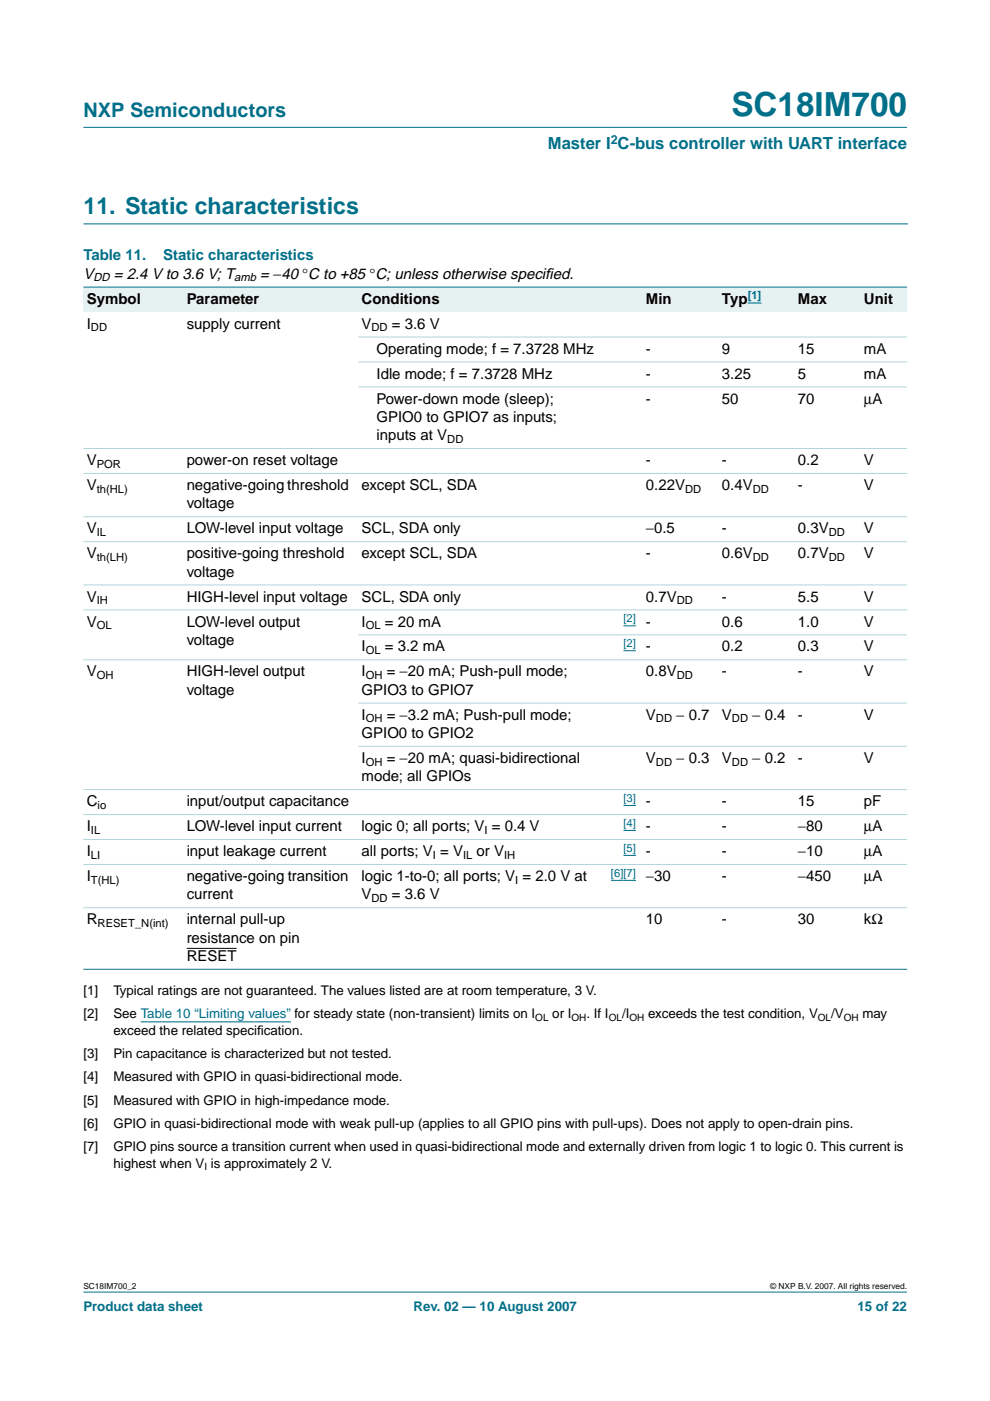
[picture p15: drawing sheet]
<svg xmlns="http://www.w3.org/2000/svg" width="210mm" height="297mm" viewBox="0 0 210 297" stroke-linecap="round" stroke-linejoin="round" font-family="sans-serif">
<defs><g id="words">
<text font-size="7.1" fill="#00708a" x="155.1" y="24.7">SC18IM700</text>
<text font-size="4.9" fill="#00708a" x="17.7" y="45.5">11. Static characteristics</text>
<text font-size="4.2" fill="#00708a" x="17.7" y="24.9">NXP Semiconductors</text>
<text font-size="3.5" fill="#00708a" x="116.2" y="31.6">Master I C-bus controller with UART interface</text>
<g font-size="3.2" fill="#00708a">
<text x="17.7" y="55.2">Table 11.</text>
<text x="34.6" y="55.2">Static characteristics</text>
</g>
<g font-size="3.2">
<text x="17.7" y="59.1">V</text>
<text x="24.1" y="59.1">= 2.4 V to 3.6 V; T</text>
<text x="55.2" y="59.1">= −40 °C to +85 °C; unless otherwise specif</text>
<text x="115.6" y="59.1">ied.</text>
<text x="18.4" y="64.4">Symbol</text>
<text x="39.6" y="64.4">Parameter</text>
<text x="76.7" y="64.4">Conditions</text>
<text x="137" y="64.4">Min</text>
<text x="153.1" y="64.4">Typ</text>
<text x="169.2" y="64.4">Max</text>
<text x="183.2" y="64.4">Unit</text>
<text x="18.4" y="69.7">I</text>
<text x="39.6" y="69.7">supply current</text>
<text x="76.7" y="69.7">V</text>
<text x="83.1" y="69.7">= 3.6 V</text>
<text x="79.8" y="75">Operating mode; f = 7.3728 MHz</text>
<text x="137" y="75">-</text>
<text x="153.1" y="75">9</text>
<text x="169.2" y="75">15</text>
<text x="183.2" y="75">mA</text>
<text x="79.8" y="80.3">Idle mode; f = 7.3728 MHz</text>
<text x="137" y="80.3">-</text>
<text x="153.1" y="80.3">3.25</text>
<text x="169.2" y="80.3">5</text>
<text x="183.2" y="80.3">mA</text>
<text x="79.8" y="85.6">Power-down mode (sleep);</text>
<text x="79.8" y="89.4">GPIO0 to GPIO7 as inputs;</text>
<text x="137" y="85.6">-</text>
<text x="153.1" y="85.6">50</text>
<text x="169.2" y="85.6">70</text>
<text x="183.2" y="85.6">µA</text>
<text x="79.8" y="93.3">inputs at V</text>
<text x="18.4" y="98.6">V</text>
<text x="39.6" y="98.6">power-on reset voltage</text>
<text x="137" y="98.6">-</text>
<text x="153.1" y="98.6">-</text>
<text x="169.2" y="98.6">0.2</text>
<text x="183.2" y="98.6">V</text>
<text x="18.4" y="103.9">V</text>
<text x="39.6" y="103.9">negative-going threshold</text>
<text x="39.6" y="107.8">voltage</text>
<text x="76.7" y="103.9">except SCL, SDA</text>
<text x="137" y="103.9">0.22V</text>
<text x="153.1" y="103.9">0.4V</text>
<text x="169.2" y="103.9">-</text>
<text x="183.2" y="103.9">V</text>
<text x="18.4" y="113.1">V</text>
<text x="39.6" y="113.1">LOW-level input voltage</text>
<text x="76.7" y="113.1">SCL, SDA only</text>
<text x="137" y="113.1">−0.5</text>
<text x="153.1" y="113.1">-</text>
<text x="169.2" y="113.1">0.3V</text>
<text x="183.2" y="113.1">V</text>
<text x="18.4" y="118.4">V</text>
<text x="39.6" y="118.4">positive-going threshold</text>
<text x="76.7" y="118.4">except SCL, SDA</text>
<text x="137" y="118.4">-</text>
<text x="153.1" y="118.4">0.6V</text>
<text x="169.2" y="118.4">0.7V</text>
<text x="183.2" y="118.4">V</text>
<text x="39.6" y="122.3">voltage</text>
<text x="18.4" y="127.5">V</text>
<text x="39.6" y="127.5">HIGH-level input voltage</text>
<text x="76.7" y="127.5">SCL, SDA only</text>
<text x="137" y="127.5">0.7V</text>
<text x="153.1" y="127.5">-</text>
<text x="169.2" y="127.5">5.5</text>
<text x="183.2" y="127.5">V</text>
<text x="18.4" y="132.8">V</text>
<text x="39.6" y="132.8">LOW-level output</text>
<text x="39.6" y="136.7">voltage</text>
<text x="76.7" y="132.8">I</text>
<text x="81.6" y="132.8">= 20 mA</text>
<text x="137" y="132.8">-</text>
<text x="153.1" y="132.8">0.6</text>
<text x="169.2" y="132.8">1.0</text>
<text x="183.2" y="132.8">V</text>
<text x="18.4" y="143.4">V</text>
<text x="39.6" y="143.4">HIGH-level output</text>
<text x="76.7" y="138.1">I</text>
<text x="76.7" y="143.4">I</text>
<text x="81.6" y="138.1">= 3.2 mA</text>
<text x="82" y="143.4">= −20 mA; Push-pull mode;</text>
<text x="137" y="143.4">0.8V</text>
<text x="137" y="138.1">-</text>
<text x="153.1" y="143.4">-</text>
<text x="153.1" y="138.1">0.2</text>
<text x="169.2" y="143.4">-</text>
<text x="169.2" y="138.1">0.3</text>
<text x="183.2" y="143.4">V</text>
<text x="183.2" y="138.1">V</text>
<text x="39.6" y="147.3">voltage</text>
<text x="76.7" y="147.3">GPIO3 to GPIO7</text>
<text x="76.7" y="152.6">I</text>
<text x="82" y="152.6">= −3.2 mA; Push-pull mode;</text>
<text x="137" y="152.6">V</text>
<text x="143.4" y="152.6">− 0.7</text>
<text x="153.1" y="152.6">V</text>
<text x="159.5" y="152.6">− 0.4</text>
<text x="169.2" y="152.6">-</text>
<text x="183.2" y="152.6">V</text>
<text x="76.7" y="156.5">GPIO0 to GPIO2</text>
<text x="76.7" y="161.8">I</text>
<text x="82" y="161.8">= −20 mA; quasi-bidirectional</text>
<text x="137" y="161.8">V</text>
<text x="143.4" y="161.8">− 0.3</text>
<text x="153.1" y="161.8">V</text>
<text x="159.5" y="161.8">− 0.2</text>
<text x="169.2" y="161.8">-</text>
<text x="183.2" y="161.8">V</text>
<text x="76.7" y="165.6">mode; all GPIOs</text>
<text x="18.4" y="170.9">C</text>
<text x="39.6" y="170.9">input/output capacitance</text>
<text x="137" y="170.9">-</text>
<text x="153.1" y="170.9">-</text>
<text x="169.2" y="170.9">15</text>
<text x="183.2" y="170.9">pF</text>
<text x="18.4" y="176.2">I</text>
<text x="39.6" y="176.2">LOW-level input current</text>
<text x="76.7" y="176.2">logic 0; all ports; V = 0.4 V</text>
<text x="137" y="176.2">-</text>
<text x="153.1" y="176.2">-</text>
<text x="169.2" y="176.2">−80</text>
<text x="183.2" y="176.2">µA</text>
<text x="18.4" y="181.5">I</text>
<text x="39.6" y="181.5">input leakage current</text>
<text x="76.7" y="181.5">all ports; V = V</text>
<text x="101.1" y="181.5">or V</text>
<text x="137" y="181.5">-</text>
<text x="153.1" y="181.5">-</text>
<text x="169.2" y="181.5">−10</text>
<text x="183.2" y="181.5">µA</text>
<text x="18.4" y="186.8">I</text>
<text x="39.6" y="186.8">negative-going transition</text>
<text x="39.6" y="190.7">current</text>
<text x="76.7" y="186.8">logic 1-to-0; all ports; V = 2.0 V at</text>
<text x="76.7" y="190.7">V</text>
<text x="83.1" y="190.7">= 3.6 V</text>
<text x="137" y="186.8">−30</text>
<text x="153.1" y="186.8">-</text>
<text x="169.2" y="186.8">−450</text>
<text x="183.2" y="186.8">µA</text>
<text x="18.4" y="196">R</text>
<text x="39.6" y="196">internal pull-up</text>
<text x="137" y="196">10</text>
<text x="153.1" y="196">-</text>
<text x="169.2" y="196">30</text>
<text x="183.2" y="196">kΩ</text>
<text x="39.6" y="199.9">resistance on pin</text>
<text x="39.6" y="203.7">RESET</text>
</g>
<g font-size="2.8">
<text x="17.7" y="210.9">[1]</text>
<text x="17.7" y="215.9">[2]</text>
<text x="24" y="210.9">Typical ratings are not guaranteed. The values listed are at room temperature, 3 V.</text>
<text x="24" y="215.9">See Table 10 “Limiting values” for steady state (non-transient) limits on I</text>
<text x="117.1" y="215.9">or I</text>
<text x="124.4" y="215.9">. If I</text>
<text x="131.9" y="215.9">/I</text>
<text x="137.4" y="215.9">exceeds the test condition, V</text>
<text x="176.2" y="215.9">/V</text>
<text x="182.9" y="215.9">may</text>
<text x="24" y="219.4">exceed the related specif</text>
<text x="54.5" y="219.4">ication.</text>
<text x="17.7" y="224.3">[3]</text>
<text x="24" y="224.3">Pin capacitance is characterized but not tested.</text>
<text x="17.7" y="229.3">[4]</text>
<text x="24" y="229.3">Measured with GPIO in quasi-bidirectional mode.</text>
<text x="17.7" y="234.2">[5]</text>
<text x="17.7" y="239.1">[6]</text>
<text x="24" y="234.2">Measured with GPIO in high-impedance mode.</text>
<text x="24" y="239.1">GPIO in quasi-bidirectional mode with weak pull-up (applies to all GPIO pins with pull-ups). Does not apply to open-drain pins.</text>
<text x="17.7" y="244.1">[7]</text>
<text x="24" y="244.1">GPIO pins source a transition current when used in quasi-bidirectional mode and externally driven from logic 1 to logic 0. This current is</text>
<text x="24" y="247.6">highest when V is approximately 2 V.</text>
</g>
<g font-size="2.8" fill="#00708a">
<text x="17.7" y="278">Product data sheet</text>
<text x="87.7" y="278">Rev. 02 — 10 August 2007</text>
<text x="181.8" y="278">15 of 22</text>
</g>
<text font-size="2.6" fill="#00708a" x="129.5" y="30.5">2</text>
<g font-size="2.4">
<text x="19.8" y="59.7">DD</text>
<text x="49.7" y="59.7">amb</text>
<text x="19.3" y="70.3">DD</text>
<text x="78.8" y="70.3">DD</text>
<text x="94.8" y="93.9">DD</text>
<text x="20.5" y="99.2">POR</text>
<text x="20.5" y="104.5">th(HL)</text>
<text x="145.2" y="104.5">DD</text>
<text x="159.6" y="104.5">DD</text>
<text x="20.5" y="113.7">IL</text>
<text x="175.7" y="113.7">DD</text>
<text x="20.5" y="118.9">th(LH)</text>
<text x="159.6" y="118.9">DD</text>
<text x="175.7" y="118.9">DD</text>
<text x="20.5" y="128.1">IH</text>
<text x="143.5" y="128.1">DD</text>
<text x="20.5" y="133.4">OL</text>
<text x="77.5" y="133.4">OL</text>
<text x="20.5" y="144">OH</text>
<text x="77.5" y="138.7">OL</text>
<text x="77.5" y="144">OH</text>
<text x="143.5" y="144">DD</text>
<text x="77.5" y="153.2">OH</text>
<text x="139.1" y="153.2">DD</text>
<text x="155.2" y="153.2">DD</text>
<text x="77.5" y="162.3">OH</text>
<text x="139.1" y="162.3">DD</text>
<text x="155.2" y="162.3">DD</text>
<text x="20.7" y="171.5">io</text>
<text x="19.3" y="176.8">IL</text>
<text x="102.7" y="176.8">I</text>
<text x="19.3" y="182.1">LI</text>
<text x="91.8" y="182.1">I</text>
<text x="98.2" y="182.1">IL</text>
<text x="106.9" y="182.1">IH</text>
<text x="19.3" y="187.4">T(HL)</text>
<text x="78.8" y="191.3">DD</text>
<text x="109.3" y="187.4">I</text>
<text x="20.7" y="196.6">RESET_N(int)</text>
</g>
<g font-size="2.4" fill="#00f">
<text x="158.5" y="63.4">[1]</text>
<text x="132.2" y="131.9">[2]</text>
<text x="132.2" y="137.2">[2]</text>
<text x="132.2" y="170">[3]</text>
<text x="132.2" y="175.3">[4]</text>
<text x="129.5" y="185.9">[6][7]</text>
<text x="132.2" y="180.6">[5]</text>
</g>
<g font-size="2.1">
<text x="113.5" y="216.4">OL</text>
<text x="121.2" y="216.4">OH</text>
<text x="129.1" y="216.4">OL</text>
<text x="133.5" y="216.4">OH</text>
<text x="173.4" y="216.4">OL</text>
<text x="178.9" y="216.4">OH</text>
<text x="43.3" y="248.1">I</text>
</g>
<g font-size="1.8">
<text x="17.7" y="273.4">SC18IM700_2</text>
<text x="163.3" y="273.4">© NXP B.V. 2007. All rights reserved.</text>
</g>
</g></defs>
<g fill="#00708a" stroke="#00708a" stroke-width=".21">
<path d="M17.7 273.9h174.6z"/>
<path d="M17.7 27h174.6z"/>
</g>
<path d="M17.7 47.5h174.7" fill="none" stroke="#00708a" stroke-width=".21"/>
<path d="M29.8 216.7h31.9" fill="none" stroke="#00f" stroke-width=".21"/>
<g fill="#e6f2f2">
<path d="M17.7 60.9h21.2v5.3h-21.2z" fill-rule="evenodd"/>
<path d="M38.9 60.9h37v5.3h-37z" fill-rule="evenodd"/>
<path d="M75.9 60.9h51.5v5.3h-51.5z" fill-rule="evenodd"/>
<path d="M127.4 60.9h8.8v5.3h-8.8z" fill-rule="evenodd"/>
<path d="M136.2 60.9h16.2v5.3h-16.2z" fill-rule="evenodd"/>
<path d="M152.4 60.9h16.1v5.3h-16.1z" fill-rule="evenodd"/>
</g>
<path d="M158.5 64.2h2.9z" fill="#00f" stroke="#00f" stroke-width=".21"/>
<g fill="#e6f2f2">
<path d="M168.5 60.9h14v5.3h-14z" fill-rule="evenodd"/>
<path d="M182.5 60.9h9.8v5.3h-9.8z" fill-rule="evenodd"/>
</g>
<path d="M132.2 132.7h2.6M132.2 138h2.6M132.2 170.8h2.6M132.2 176.1h2.6M129.5 186.7h5.3M132.2 181.4h2.6" fill="none" stroke="#00f" stroke-width=".21"/>
<path d="M39.6 201.1h10.6" fill="none" stroke="#000" stroke-width=".21"/>
<g fill="#00708a" stroke="#00708a" stroke-width=".21">
<path d="M17.7 60.9h174.6z"/>
<path d="M17.7 205.5h174.6z"/>
</g>
<g fill="#b3d4db" stroke="#b3d4db" stroke-width=".21">
<path d="M75.9 71.5h116.4z"/>
<path d="M75.9 76.7h116.4z"/>
<path d="M75.9 82h116.4z"/>
<path d="M17.7 95.1h174.6z"/>
<path d="M17.7 100.4h174.6z"/>
<path d="M17.7 109.6h174.6z"/>
<path d="M17.7 114.8h174.6z"/>
<path d="M17.7 124h174.6z"/>
<path d="M17.7 129.3h174.6z"/>
<path d="M75.9 134.6h116.4z"/>
<path d="M17.7 139.9h174.6z"/>
<path d="M75.9 149.1h116.4z"/>
<path d="M75.9 158.2h116.4z"/>
<path d="M17.7 167.4h174.6z"/>
<path d="M17.7 172.7h174.6z"/>
<path d="M17.7 178h174.6z"/>
<path d="M17.7 183.3h174.6z"/>
<path d="M17.7 192.5h174.6z"/>
</g>
<use href="#words"/>
</svg>
